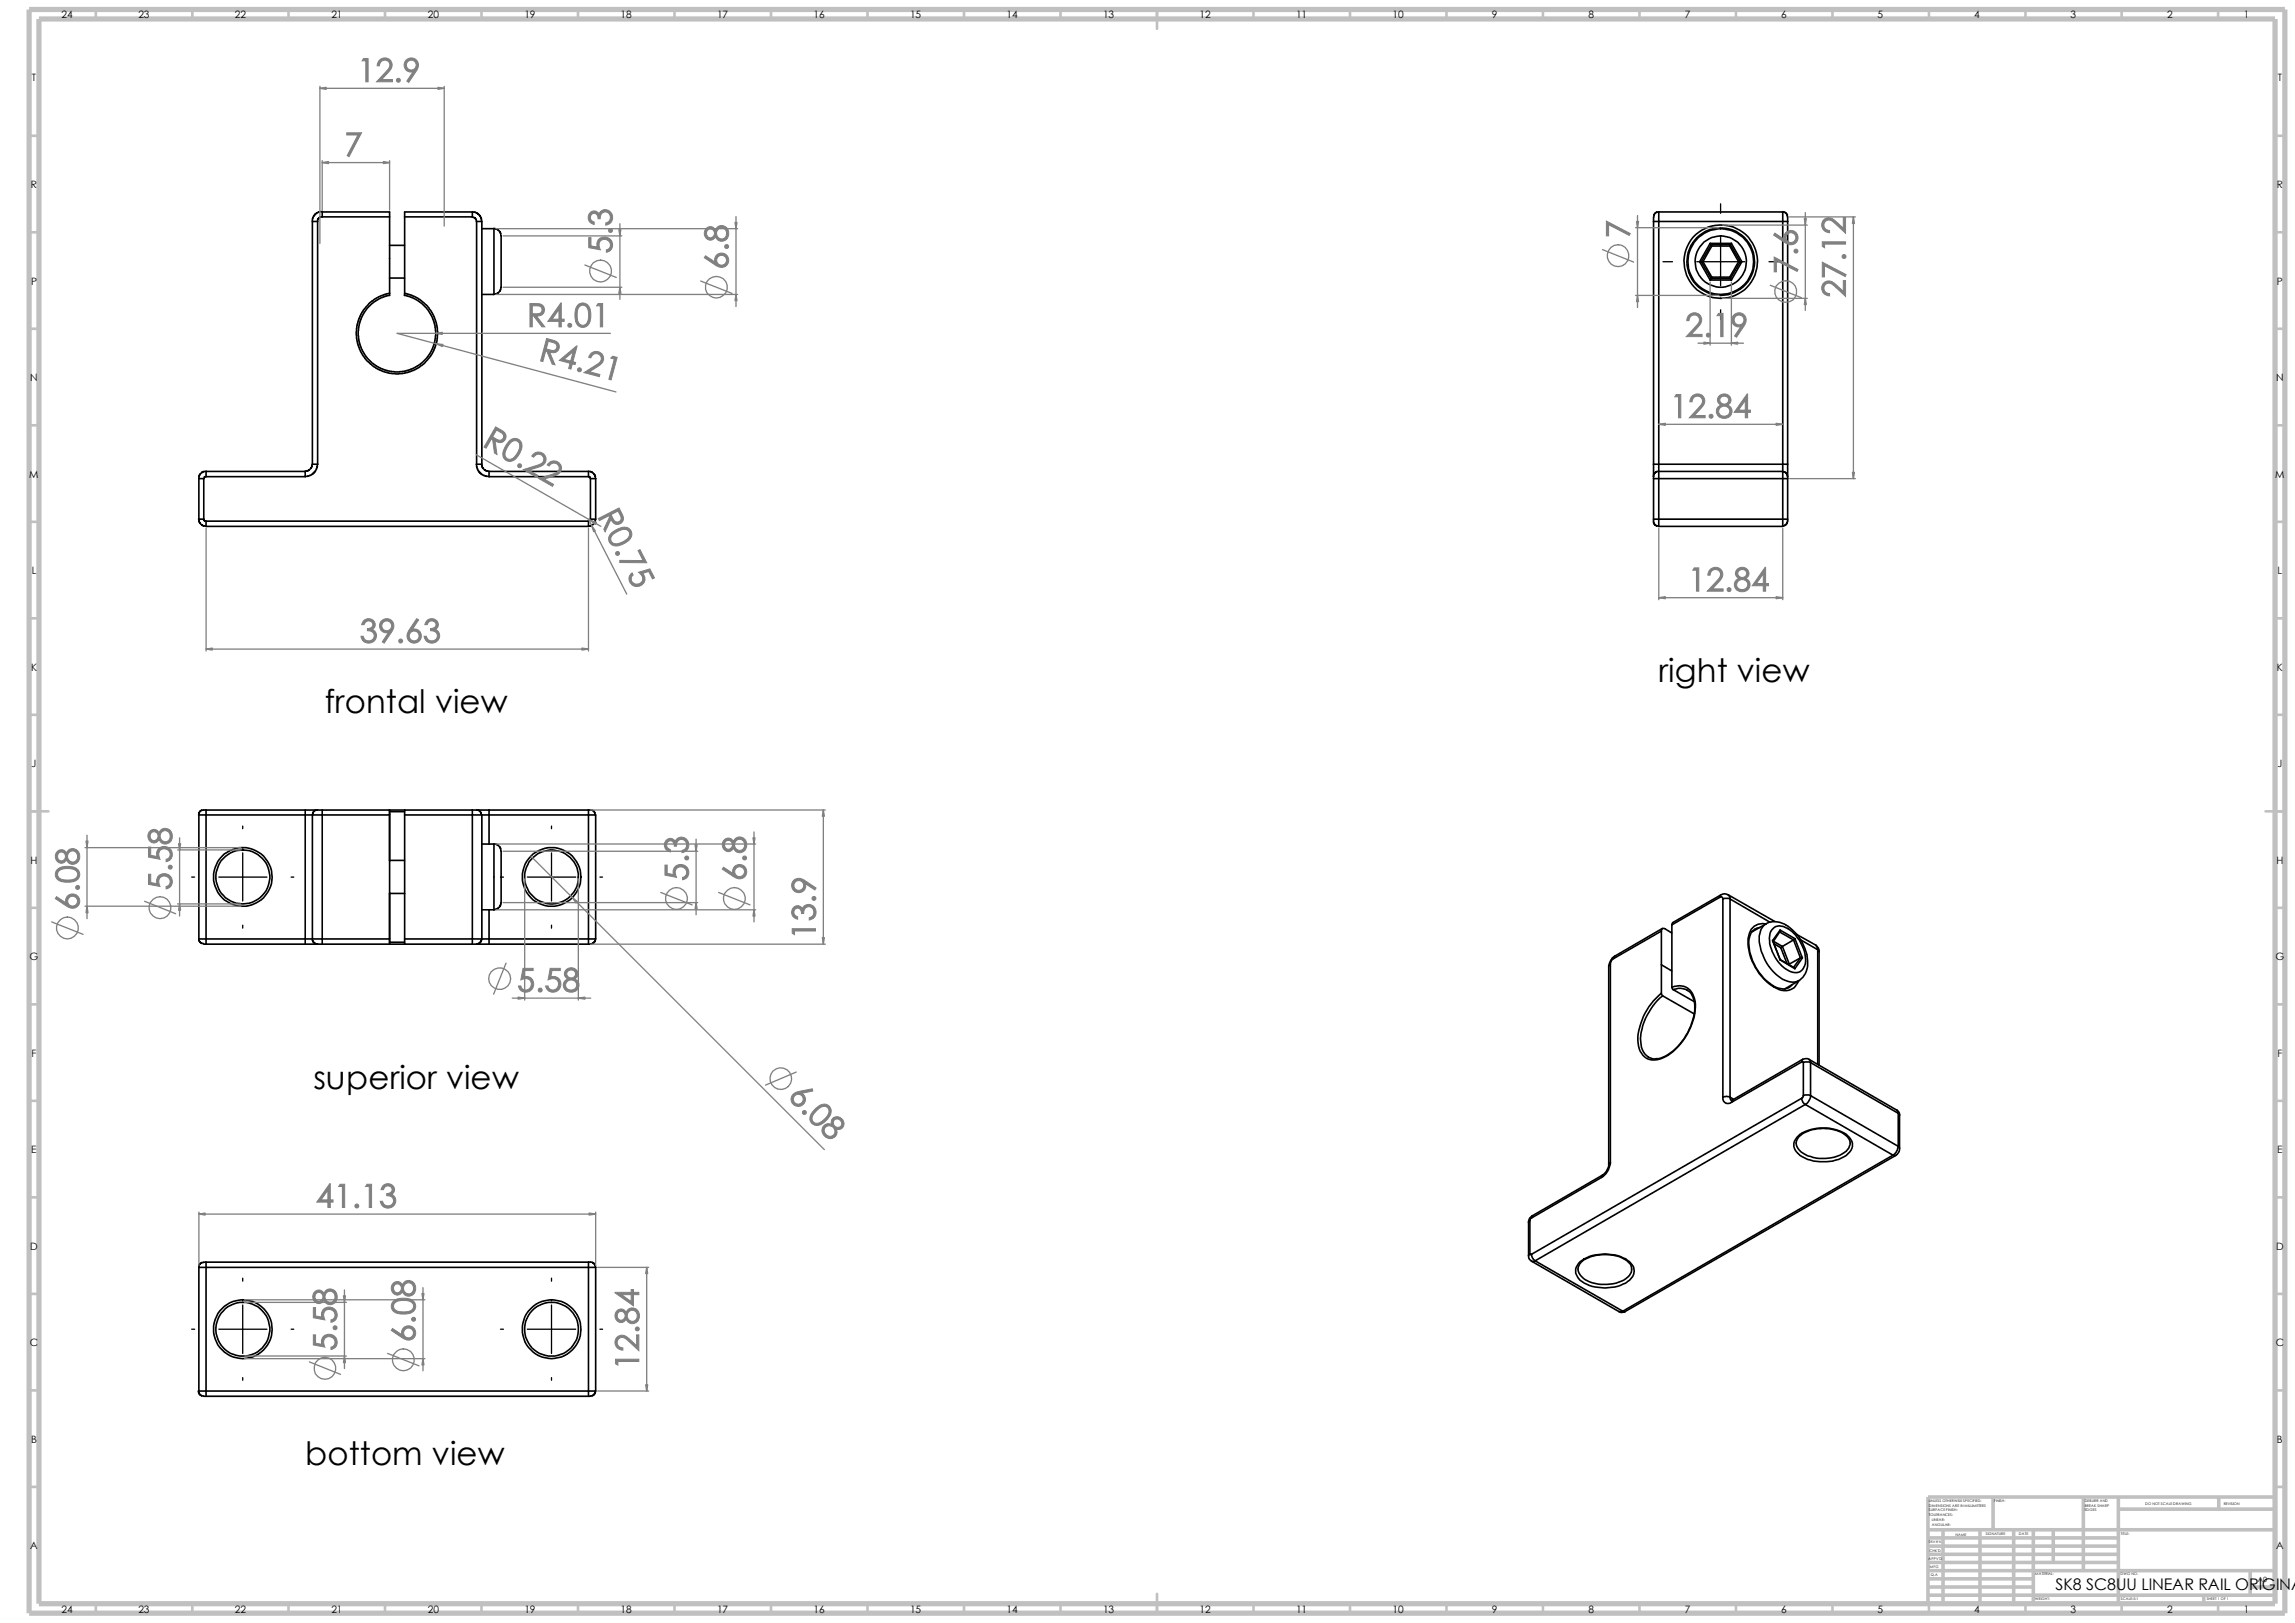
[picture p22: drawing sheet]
<svg xmlns="http://www.w3.org/2000/svg" width="297mm" height="210mm" viewBox="0 0 297 210" stroke-linecap="round" stroke-linejoin="round" font-family="sans-serif">
<defs><g id="words">
<g font-size="4.2" fill="#808080">
<text x="46.3" y="10.6">12.9</text>
<text x="44.6" y="20.2">7</text>
<text x="79.2" y="32.8" transform="rotate(-90 79.2 32.8)">5.3</text>
<text x="94.2" y="34.9" transform="rotate(-90 94.2 34.9)">6.8</text>
<text x="210.9" y="30.8" transform="rotate(-90 210.9 30.8)">7</text>
<text x="232.6" y="35.5" transform="rotate(-90 232.6 35.5)">7.6</text>
<text x="238.8" y="38.5" transform="rotate(-90 238.8 38.5)">27.12</text>
<text x="68.2" y="42.3">R4.01</text>
<text x="69.6" y="46.6" transform="rotate(15 69.6 46.6)">R4.21</text>
<text x="218.1" y="43.6">2.19</text>
<text x="62.3" y="57.7" transform="rotate(30 62.3 57.7)">R0.22</text>
<text x="216.2" y="54.1">12.84</text>
<text x="77.3" y="66.8" transform="rotate(63 77.3 66.8)">R0.75</text>
<text x="218.5" y="76.5">12.84</text>
<text x="46.6" y="83.1">39.63</text>
<text x="10.2" y="117.8" transform="rotate(-90 10.2 117.8)">6.08</text>
<text x="22.2" y="115.2" transform="rotate(-90 22.2 115.2)">5.58</text>
<text x="89.1" y="114" transform="rotate(-90 89.1 114)">5.3</text>
<text x="96.6" y="114" transform="rotate(-90 96.6 114)">6.8</text>
<text x="105.5" y="121.5" transform="rotate(-90 105.5 121.5)">13.9</text>
<text x="66.9" y="128.3">5.58</text>
<text x="101.9" y="142" transform="rotate(45 101.9 142)">6.08</text>
<text x="40.9" y="156.3">41.13</text>
<text x="53.7" y="173.7" transform="rotate(-90 53.7 173.7)">6.08</text>
<text x="43.6" y="174.8" transform="rotate(-90 43.6 174.8)">5.58</text>
<text x="82.7" y="177.2" transform="rotate(-90 82.7 177.2)">12.84</text>
</g>
<g font-size="4.2">
<text x="214.6" y="88.3">right view</text>
<text x="42" y="92.3">frontal view</text>
<text x="40.6" y="141">superior view</text>
<text x="39.5" y="189.6">bottom view</text>
</g>
<text font-size="2.1" x="266" y="205.7">SK8 SC8UU LINEAR RAIL ORIGINA</text>
<g font-size="1.3">
<text x="8" y="2.4">24</text>
<text x="17.9" y="2.4">23</text>
<text x="30.4" y="2.4">22</text>
<text x="42.9" y="2.4">21</text>
<text x="55.4" y="2.4">20</text>
<text x="67.9" y="2.4">19</text>
<text x="80.3" y="2.4">18</text>
<text x="92.8" y="2.4">17</text>
<text x="105.3" y="2.4">16</text>
<text x="117.8" y="2.4">15</text>
<text x="130.3" y="2.4">14</text>
<text x="142.7" y="2.4">13</text>
<text x="155.2" y="2.4">12</text>
<text x="167.7" y="2.4">11</text>
<text x="180.2" y="2.4">10</text>
<text x="193.1" y="2.4">9</text>
<text x="205.6" y="2.4">8</text>
<text x="218.1" y="2.4">7</text>
<text x="230.5" y="2.4">6</text>
<text x="243" y="2.4">5</text>
<text x="255.5" y="2.4">4</text>
<text x="268" y="2.4">3</text>
<text x="280.5" y="2.4">2</text>
<text x="290.4" y="2.4">1</text>
<text x="4.1" y="10.5">T</text>
<text x="294.8" y="10.5">T</text>
<text x="4" y="24.3">R</text>
<text x="294.7" y="24.3">R</text>
<text x="4" y="36.8">P</text>
<text x="294.7" y="36.8">P</text>
<text x="3.9" y="49.3">N</text>
<text x="294.6" y="49.3">N</text>
<text x="3.8" y="61.8">M</text>
<text x="294.5" y="61.8">M</text>
<text x="4.1" y="74.3">L</text>
<text x="294.8" y="74.3">L</text>
<text x="4" y="86.8">K</text>
<text x="294.7" y="86.8">K</text>
<text x="4.1" y="99.3">J</text>
<text x="294.8" y="99.3">J</text>
<text x="3.9" y="111.8">H</text>
<text x="294.6" y="111.8">H</text>
<text x="3.8" y="124.2">G</text>
<text x="294.5" y="124.2">G</text>
<text x="4.1" y="136.7">F</text>
<text x="294.8" y="136.7">F</text>
<text x="4" y="149.2">E</text>
<text x="294.7" y="149.2">E</text>
<text x="3.9" y="161.7">D</text>
<text x="294.6" y="161.7">D</text>
<text x="3.9" y="174.2">C</text>
<text x="294.5" y="174.2">C</text>
<text x="4" y="186.7">B</text>
<text x="294.7" y="186.7">B</text>
<text x="3.9" y="200.5">A</text>
<text x="294.6" y="200.5">A</text>
<text x="8" y="208.7">24</text>
<text x="17.9" y="208.7">23</text>
<text x="30.4" y="208.7">22</text>
<text x="42.9" y="208.7">21</text>
<text x="55.4" y="208.7">20</text>
<text x="67.9" y="208.7">19</text>
<text x="80.3" y="208.7">18</text>
<text x="92.8" y="208.7">17</text>
<text x="105.3" y="208.7">16</text>
<text x="117.8" y="208.7">15</text>
<text x="130.3" y="208.7">14</text>
<text x="142.7" y="208.7">13</text>
<text x="155.2" y="208.7">12</text>
<text x="167.7" y="208.7">11</text>
<text x="180.2" y="208.7">10</text>
<text x="193.1" y="208.7">9</text>
<text x="205.6" y="208.7">8</text>
<text x="218.1" y="208.7">7</text>
<text x="230.5" y="208.7">6</text>
<text x="243" y="208.7">5</text>
<text x="255.5" y="208.7">4</text>
<text x="268" y="208.7">3</text>
<text x="280.5" y="208.7">2</text>
<text x="290.4" y="208.7">1</text>
</g>
<text font-size=".9" x="292.2" y="204.7">A0</text>
<g font-size=".5">
<text x="249.6" y="196.2">TOLERANCES:</text>
<text x="249.6" y="194.4">UNLESS OTHERWISE SPECIFIED:</text>
<text x="249.6" y="195">DIMENSIONS ARE IN MILLIMETERS</text>
<text x="249.6" y="195.6">SURFACE FINISH:</text>
<text x="250" y="197.5">ANGULAR:</text>
<text x="250" y="196.8">LINEAR:</text>
<text x="258.1" y="194.4">FINISH:</text>
<text x="269.8" y="195.6">EDGES</text>
<text x="269.8" y="194.3">DEBURR AND</text>
<text x="269.8" y="194.9">BREAK SHARP</text>
<text x="277.6" y="194.7">DO NOT SCALE DRAWING</text>
<text x="287.8" y="194.7">REVISION</text>
<text x="249.6" y="201.8">APPV'D</text>
<text x="249.6" y="199.7">DRA W N</text>
<text x="249.7" y="200.8">CHK'D</text>
<text x="249.8" y="202.9">MFG</text>
<text x="249.9" y="203.9">Q.A</text>
<text x="253.1" y="198.7">NAME</text>
<text x="257" y="198.7">SIGNATURE</text>
<text x="261.3" y="198.7">DATE</text>
<text x="263.4" y="203.8">MATERIAL:</text>
<text x="274.4" y="203.8">DWG NO.</text>
<text x="274.5" y="198.7">TITLE:</text>
<text x="263.4" y="207.1">WEIGHT:</text>
<text x="274.5" y="207.1">SCALE:5:1</text>
<text x="285.6" y="207.1">SHEET 1 OF 1</text>
</g>
</g></defs>
<g fill="none" stroke="#c0c0c0" stroke-width=".34">
<path d="M3.8 17.6h1.2M12.4 1.2v1.3M24.9 1.2v1.3M37.3 1.2v1.3M49.8 1.2v1.3M62.3 1.2v1.3M74.8 1.2v1.3M87.3 1.2v1.3M99.8 1.2v1.3M112.3 1.2v1.3M124.8 1.2v1.3M137.2 1.2v1.3"/>
<path d="M149.7 1.2v2.5M162.2 1.2v1.3M174.7 1.2v1.3M187.2 1.2v1.3M199.7 1.2v1.3M212.2 1.2v1.3M224.7 1.2v1.3M237.2 1.2v1.3M249.6 1.2v1.3M262.1 1.2v1.3M274.6 1.2v1.3M287.1 1.2v1.3"/>
<path d="M294.4 17.6h1.3M3.8 30.1h1.2M294.4 30.1h1.3M3.8 55h1.2M3.8 42.5h1.2M294.4 55h1.3M294.4 42.5h1.3M3.8 67.5h1.2M294.4 67.5h1.3M3.8 92.5h1.2M3.8 80h1.2M294.4 92.5h1.3"/>
<path d="M294.4 80h1.3M3.8 105h2.5M3.8 117.5h1.2M293.2 105h2.5M294.4 117.5h1.3M3.8 130h1.2M294.4 130h1.3M3.8 154.9h1.2M3.8 142.5h1.2M294.4 154.9h1.3M294.4 142.5h1.3M3.8 179.9h1.2"/>
<path d="M3.8 167.4h1.2M294.4 179.9h1.3M294.4 167.4h1.3M3.8 192.4h1.2M294.4 192.4h1.3M12.4 207.5v1.2M24.9 207.5v1.2M37.3 207.5v1.2M49.8 207.5v1.2M62.3 207.5v1.2M74.8 207.5v1.2M87.3 207.5v1.2"/>
<path d="M99.8 207.5v1.2M112.3 207.5v1.2M124.8 207.5v1.2M137.2 207.5v1.2M149.7 206.2v2.5M162.2 207.5v1.2M174.7 207.5v1.2M187.2 207.5v1.2M199.7 207.5v1.2M212.2 207.5v1.2M224.7 207.5v1.2M237.2 207.5v1.2"/>
<path d="M249.6 207.5v1.2M262.1 207.5v1.2M274.6 207.5v1.2M287.1 207.5v1.2"/>
</g>
<g fill="none" stroke="#c0c0c0" stroke-width=".47">
<path d="M249.5 198h44.9M249.5 199h24.7M251.5 198v9.5M256.2 198v9.5M257.9 193.7v4.3M260.6 198v9.5M263.1 198v9.5M265.7 198v4.2M269.6 193.7v9.5M274.2 193.7v13.8M274.2 195.3h20.2M287.1 193.7v1.6"/>
<path d="M294.4 193.7h-44.9v13.8M249.5 206.4h44.9M249.5 202.2h24.7M249.5 201.1h24.7M249.5 200.1h24.7M249.5 205.4h13.6M249.5 204.3h13.6M249.5 203.2h44.9M285.2 206.4v1.1M291.2 205.4h3.2M291.2 203.2v3.2"/>
</g>
<path d="M3.8 1.2h291.9v207.5h-291.9zM5 2.5h289.4v205h-289.4z" fill="none" stroke="#c0c0c0" stroke-width=".68" stroke-linecap="butt"/>
<g fill="none" stroke="#000" stroke-width=".21">
<path d="M40.4 28.7v31.4M40.4 28.7h.7v31.4M41.7 28.1h8.7M41.7 28.1h-.3l-.3 .2v.4M41.7 28.1v-.7h8.7v.7M41.7 27.3l-.5 .1-.5 .4-.3 .5v.4M50.4 37.9l-1.1 .4-.7 .4-.7 .5-.9 1-.5 .9-.3 .9-.1 1.3 .2 1.1 .4 1.1 .5 .9 .4 .4 .8 .7 .7 .4 1.3 .4 .8 .1 .9-.1 1-.2 1.1-.5 .7-.5 .9-1 .2-.5 .4-1 .2-.8v-.9l-.1-1.1-.4-1-.6-.9-1.2-1.2-1-.5-.9-.2M50.4 28.1v10a.25 .25 0 0 1-.3 .2l-1 .4-.7 .4-.9 .8-.3 .5-.5 .8-.2 .8-.1 .8v1.3l.3 .9 .5 .8 1 1.2 .7 .5 1 .4 1.2 .2h.6l.7-.1 .9-.2 .8-.5 .6-.5 .9-1 .4-.8 .3-.7 .1-.9v-.6l-.2-1.1-.4-.9-.4-.7-.8-.9-.5-.3-.8-.4-1-.3M50.4 31.7h2M50.4 36h2M50.4 33.4h.1M52.4 38v.2"/>
<path d="M52.4 28.1v9.9M52.4 28.1h8.7M61.1 27.4h-8.7v.7M61.1 28.1h.1a.59 .59 0 0 1 .5 .6M61.1 27.4l.5 .1 .3 .2 .4 .5 .1 .5M61.1 27.4v.7M61.7 28.7h.7M61.7 28.7v31.4h.7M62.4 29.6h1.5v8.5M62.4 28.7v31.4M62.4 38.1h1.5M63.9 29.5l.5 .2 .3 .3 .2 .5v6.7l-.2 .4-.3 .4-.5 .1"/>
<path d="M214 28.1v.6M214 28.7v31.4M214 28.7h.7M214.7 27.4h16v1.3M214.7 28.7v31.4M214.7 28.7h16M214.7 27.4v1.3M214.7 27.4h-.3l-.2 .2-.2 .2v.3M220 33.9l1.3 2.3M220 33.9h.2M220.2 33.9l1.2 2.1M220.2 33.9h.2"/>
<path d="M220.4 33.9l1.1 2M221.3 31.5l-1.3 2.4M221.3 36.2h2.8M221.3 31.5h2.8M221.3 31.5l.1 .2M221.4 36h2.5M221.4 31.7h2.5M221.4 31.7l-1.2 2.2M221.4 31.7l.1 .1M221.4 36l-.1 .2M221.5 35.9h2.4M221.5 31.8h2.4"/>
<path d="M221.5 31.8l-1.1 2.1M221.5 35.9l-.1 .1M223.9 31.8l1.1 2.1M223.9 35.9v.1M223.9 31.7l1.3 2.2M223.9 36l.2 .2M223.9 31.7v.1M224.1 31.5l1.3 2.4M224.1 31.5l-.2 .2M225 33.9l-1.1 2M225 33.9h.2M225.2 33.9l-1.3 2.1"/>
<path d="M225.2 33.9h.2M225.4 33.9l-1.3 2.3M230.7 28.7v31.4M230.7 28.7h.7M230.7 27.4l.3 .1 .3 .2 .1 1M231.4 28.7v31.4M25.7 67.2l.1 .4 .4 .4 .5 .1M25.7 61.9v5.3h.7M25.7 61.9h.7v5.3M26.4 67.2l.1 .2 .2 .1M26.7 61l-.5 .1-.4 .3-.1 .5M26.7 61.7h12.8"/>
<path d="M26.7 68.1h49.5M26.7 61.7h-.2l-.1 .2M39.5 61h-12.8v.7M39.5 61v.7M40.4 60.1l-.1 .4-.2 .2-.2 .2-.4 .1M40.4 60.1h.7M41.1 60.1l-.1 .6-.4 .5-.5 .4-.6 .1M61.6 60.1l.2 .6 .5 .6 .4 .3 .6 .1M62.4 60.1v.4l.2 .2 .3 .2 .4 .1M63.3 61v.7M63.3 61.7h12.9M63.3 61h12.9"/>
<path d="M76.2 61.7h.1l.1 .2M76.2 67.4h-49.5v.7M76.2 61h.3l.3 .3 .2 .2 .1 .4M76.2 61v.7M76.2 67.4v.7M76.4 61.9h.7M76.4 67.2h.7M76.4 61.9v5.3M76.4 67.2l-.2 .2M77.1 67.2l-.1 .4-.2 .2-.3 .2-.3 .1M77.1 61.9v5.3M214 61.7v.2"/>
<path d="M214 67.2l.1 .6 .1 .2 .5 .1M214 60.1v1.6M214 61.9v5.3M214 67.2h.7M214 61.9h.7M214 60.1h.7M214.7 61h16M214.7 67.2h16M214.7 61.9v5.3M214.7 61.9h16M214.7 60.1h16M214.7 61v.9"/>
<path d="M214.7 67.2v.9M214.7 61h-.3l-.3 .3-.1 .4M214.7 60.1v.9M230.7 61.9v5.3M230.7 61v.9M230.7 67.2v.9h-16M230.7 60.1v.9M230.7 61.9h.7M230.7 61l.5 .2 .2 .5M230.7 67.2h.7M230.7 60.1h.7M231.4 61.9v5.3"/>
<path d="M231.4 61.7v.2M231.4 67.2l-.1 .4-.1 .3-.5 .2M231.4 60.1v1.6M26.7 104.8h-.2a.61 .61 0 0 0-.8 .7M26.7 105.5h12.8M26.7 104.8h12.8M26.7 105.5v16M26.7 104.8v.7M26.7 105.5h-1v16M39.5 105.5v16M39.5 104.8v.7M39.5 104.8h1.6"/>
<path d="M39.5 105.5h.9M40.4 105.5v16M40.4 105.5h1.3M41.1 104.8h.6M41.1 104.8h-.2l-.3 .1-.2 .6M41.7 104.8h8.7M41.7 105.5v16M41.7 104.8v.7M50.4 105h2M50.4 104.8h2M50.4 111.3h2M50.4 115.6h2"/>
<path d="M50.4 104.8v17.4M50.4 111.4h.1M50.4 115.6h.1M50.4 104.8v.7h-8.7M50.4 104.8h.1M52.4 105.5h8.7M52.4 105.5v16M52.4 104.8h8.7M52.4 104.8v.7M61.1 105.5h1.3M61.1 105.5v16M61.1 104.8v.7"/>
<path d="M61.1 104.8h.6M61.7 104.8l.4 .1 .2 .6M61.7 104.8h1.6M62.4 105.5h.9M62.4 117.7h1.5M62.4 109.2h1.5M62.4 105.5v16M63.3 104.8v.7M63.3 105.5v3.7M63.3 117.7v3.8M63.3 105.5h12.9M63.3 104.8h12.9"/>
<path d="M63.9 109.2l.4 .1 .3 .2 .2 .2 .1 .5v6.6l-.2 .5-.3 .3-.5 .1M63.9 109.2v8.5M76.2 105.5h.9v16M76.2 105.5v16M76.2 104.8v.7M76.2 104.8h.1a.61 .61 0 0 1 .7 .7M216.4 119.7v8.1M222.5 116.1a.25 .25 0 0 1 .3 0 .25 .25 0 0 1 .2 .2M222.5 116.1l-6.1 3.6M222.7 115.8l-.2 .3M222.7 115.8l-6.2 3.6-.1 .3M223 116.3v25.7a.92 .92 0 0 1 .9 0"/>
<path d="M223 116.3l.2-.1 .7 .1M223.6 115.8a.88 .88 0 0 0-.9 0M223.6 115.8l.3 .4v.1M223.6 115.8l6.1 3.5M223.9 116.3l5.2 3M223.9 116.3v25.7M228.5 119.5a1.84 1.84 0 0 0-2.2 1.6 6.8 6.8 0 0 0 4.2 7 1.79 1.79 0 0 0 2.2-1.2M228.6 119.5a2.76 2.76 0 0 1 3.1 .6 6.1 6.1 0 0 1 2.2 5 2.51 2.51 0 0 1-1.1 1.8M228.6 119.5a2.47 2.47 0 0 0-.8 2.8 6.3 6.3 0 0 0 3.2 4.5l.9 .3 .9-.2-1.8 1.1M228.6 119.5l-1.9 1.1M25.7 121.5h1M25.7 121.5l.2 .4 .5 .2"/>
<path d="M26.4 122.2h.3M26.7 121.5h12.8M26.7 122.2h12.8M26.7 121.5v.7M39.5 121.5h.9M39.5 121.5v.7M39.5 122.2h1.6M40.4 121.5h1.3M40.4 121.5l.1 .4 .4 .2 .2 .1M41.1 122.2h.6M41.7 121.5h8.7v.7M41.7 122.2h8.7"/>
<path d="M41.7 121.5v.7M50.4 121.9h2M50.4 122.2h2M50.4 122.2h.1M52.4 121.5h8.7M52.4 122.2h8.7M52.4 121.5v.7M61.1 122.2h.6M61.1 121.5v.7M61.1 121.5h1.3M61.7 122.2h1.6M62.4 121.5l-.2 .4-.1 .1-.4 .2"/>
<path d="M62.4 121.5h.9M63.3 121.5v.7M63.3 121.5h12.9M63.3 122.2h12.9M76.2 121.5v.7M76.2 121.5h.9M77.1 121.5l-.1 .4-.2 .1-.6 .2M208.2 125v25.7M208.4 124.8l-.2 .2M208.4 124.8v25.6M208.8 124a.88 .88 0 0 0-.4 .8M209 123.7a1.87 1.87 0 0 0-.8 1.3"/>
<path d="M209 123.7l-.2 .3M213.3 136.8h.1M215 124.8h.1M215 128.5l.2 .4M215 120.5l-6.2 3.5M215 120.5v8M215 124.8l1.4 .8M215 120.5a.28 .28 0 0 1 .1-.4 .28 .28 0 0 1 .4 .1l.9 .5M215.1 120.1l-6.1 3.6M215.2 128.9l4 2.3M215.2 128.9a7.7 7.7 0 0 0-2.9 5.9 2.31 2.31 0 0 0 1 2M216.4 127.8a2.02 2.02 0 0 1 2.9 1.4 7.3 7.3 0 0 1-1.8 5.8 4.8 4.8 0 0 1-3.6 2.2 2.12 2.12 0 0 1-1.9-2.2 8 8 0 0 1 2.3-5.8l.7-.7"/>
<path d="M216.4 127.8l.1 .3M216.5 128.1l2.8 1.5M216.5 128.1a2.04 2.04 0 0 1 1.9 0M218.4 128.1h.1M218.4 128.1a2.36 2.36 0 0 1 .9 2.2 7.6 7.6 0 0 1-4.3 6.6l-.9 .1-.8-.2M227.7 120a1.7 1.7 0 0 0-1.4 1.8 6.9 6.9 0 0 0 3.7 6l.5 .1a1.12 1.12 0 0 0 1-.1M229.3 120.4a1.44 1.44 0 0 1 2.1-.3 5.1 5.1 0 0 1 2.2 4.6 1.33 1.33 0 0 1-2.1 .9 5 5 0 0 1-2.5-4.5zM229.4 121.7l1 2.5M229.5 121.8l1.2 .7M229.6 122.1l.9 .5M230.3 120.6l1.8 1M230.4 124.2h.1"/>
<path d="M230.4 124.2l1.8 1 .1 .1M230.4 120.4v.1l-.9 1.3M230.4 120.4l-1 1.3M230.4 124.2l1.9 1.1M230.4 120.4l1.9 1.1M230.5 122.6l.8 2.1M230.7 122.5l-.2 .1M230.7 122.5l.9 2.3M231.5 127.8h.1M231.6 124.8h-.1M231.9 127.4l-.4 .4M232.1 121.6l-1.4 .9"/>
<path d="M232.1 121.6l.9 2.4M232.3 121.5l1 2.5M232.3 121.5l-.2 .1M232.5 120.9l2.5 1.4M233 124h.3M233 124l-.9 1.2M233 124l-1.4 .8M233 121.6l2.2 1.3M233.2 137.4h.1l.1 .1M233.2 137.4l-9.1 5.2M233.3 124l-1 1.3M233.3 137.1l.3-.1 .5 .1"/>
<path d="M233.3 137.1l-.1 .3M233.3 137.1l-9.1 5.2M233.4 137.5l.2-.1 .7 .1M233.4 137.5v4.3M234.1 137.1l.2 .1v.3M234.1 137.1l11.3 6.5M234.3 137.5v4.3M234.3 137.5l11.4 6.6M235 122.3a.91 .91 0 0 1 .4 .8M235 122.3l.2 .6M235.2 122.9l.2 .2M235.2 122.9v14.8"/>
<path d="M235.4 123.1v14.7M197.8 158.2v4.3M198 157.9l-.2 .3M198 157.9v4.3M198.2 157.6l-.2 .1v.2M198.3 157.3l-.3 .3-.2 .6M198.3 157.3l-.1 .3M207.3 152.4l-9.1 5.2M207.4 152.1l-.1 .3M207.4 152.1l-9.1 5.2M208.2 150.7a1.92 1.92 0 0 1-.8 1.4M208.4 150.4l-.2 .3"/>
<path d="M208.4 150.4a2.42 2.42 0 0 1-1.1 2M223 142a.69 .69 0 0 0 .3 .7 .69 .69 0 0 0 .8-.1M223.9 142v.2l.2 .2M223.9 142l.5 .2M224.2 142.3l-.1 .1M224.2 142.3l-.1 .2v.1M232.5 147.2a4.7 4.7 0 0 1 3.5-1.2 4.6 4.6 0 0 1 3.4 1.2 1.41 1.41 0 0 1-.3 2.1 5.5 5.5 0 0 1-5.5 .6 2.04 2.04 0 0 1-1.4-2zM232.8 147.1a4.8 4.8 0 0 1 3.9-1.1 3.4 3.4 0 0 1 2.6 1.4 1.48 1.48 0 0 1-.9 1.9 5.3 5.3 0 0 1-5.3-.2 1.25 1.25 0 0 1-.3-2zM233.2 142.1a.94 .94 0 0 0 .4 .8M233.2 142.1l-35 20.2M233.4 141.8l.2-.1 .7 .1M233.4 141.8l-.2 .3"/>
<path d="M233.6 142.9l11.4 6.6M233.6 142.9l-34.9 20.3M234.3 141.8a1.43 1.43 0 0 1-.7 1.1M234.3 141.8l11.4 6.5M245 149.5h.3M245 149.5l-35 20.2M245.3 149.5l-35 20.2M245.4 143.6l.4 .4v.3M245.4 143.6l.3 .5M245.7 148.3l.1 .3M245.7 144.1l.1 .2M245.7 144.1v4.2"/>
<path d="M245.7 148.3a1.63 1.63 0 0 1-.7 1.2M245.8 148.6l-.1 .5-.4 .4M245.8 144.3v4.3M25.7 164v16h1M25.7 164h1M26.4 163.4h-.3l-.2 .1-.2 .2v.3M26.4 163.3h.3M26.7 164v16M26.7 164h49.5M26.7 163.3h49.5M26.7 163.3v.7M76.2 164h.9"/>
<path d="M76.2 164v16M76.2 163.3v.7M76.2 163.3l.6 .1 .2 .2 .1 .4M77.1 164v16M197.8 162.5l.2 .5 .2 .2M198 162.2a.11 .11 0 0 0 .1 .2 .11 .11 0 0 0 .1-.1M198 162.2l-.2 .3M198.2 163.2l11.3 6.5M198.2 162.3a1.09 1.09 0 0 0 .5 .9M198.7 163.2h-.5M198.7 163.2l11.3 6.5M204.5 163.3a5.6 5.6 0 0 1 6.4 0 1.5 1.5 0 0 1-.2 2.5 5.6 5.6 0 0 1-6.2-.1 1.55 1.55 0 0 1 0-2.4z"/>
<path d="M204.6 163.4a5.2 5.2 0 0 1 5.2-.7 2.02 2.02 0 0 1 1.4 1.4 1.87 1.87 0 0 1-1.7 1.8 5.1 5.1 0 0 1-4.6-.5 1.25 1.25 0 0 1-.3-2zM209.5 169.7l.3 .1 .5-.1M210 169.7h.3M210 169.7l-.2 .1-.3-.1M25.7 180l.1 .4 .2 .2 .7 .1M26.7 180.7h49.5M26.7 180h49.5M26.7 180v.7M76.2 180v.7M76.2 180h.9M77.1 180l-.1 .4-.2 .2-.6 .1"/>
<circle cx="222.7" cy="33.9" r="4.8"/>
<circle cx="222.7" cy="33.8" r="4.2"/>
<circle cx="222.7" cy="33.8" r="3.3"/>
<circle cx="222.7" cy="33.9" r="4.4"/>
<circle cx="31.4" cy="113.5" r="3.8"/>
<circle cx="31.4" cy="113.5" r="3.5"/>
<circle cx="71.4" cy="113.5" r="3.5"/>
<circle cx="71.4" cy="113.5" r="3.8"/>
<circle cx="31.4" cy="172" r="3.8"/>
<circle cx="31.4" cy="172" r="3.5"/>
<circle cx="71.4" cy="172" r="3.5"/>
<circle cx="71.4" cy="172" r="3.8"/>
</g>
<g fill="none" stroke="#000" stroke-width=".17">
<path d="M215.2 33.9h1.3M219.6 33.9h6.2M222.7 26.4v1.2M222.7 30.7v6.3M228.9 33.9h1.3M222.7 40.1v1.3M24.8 113.5h.4M28.3 113.5h6.2M31.4 106.9v.3M31.4 110.4v6.2M31.4 119.7v.4M37.7 113.5h.3"/>
<path d="M64.8 113.5h.4M68.2 113.5h6.3M71.4 106.9v.3M71.4 110.4v6.2M71.4 119.7v.4M77.6 113.5h.4M24.8 172h.4M28.3 172h6.2M31.4 165.4v.4M31.4 168.9v6.2M31.4 178.3v.3M37.7 172h.3"/>
<path d="M64.8 172h.4M68.2 172h6.3M71.4 165.4v.4M71.4 168.9v6.2M71.4 178.3v.3M77.6 172h.4"/>
</g>
<g fill="none" stroke="#808080" stroke-width=".17">
<path d="M41.4 11.2v20.3M41.4 11.4h16.1M57.5 11.2v18.1M41.7 21h8.7M41.7 20.8v6.4M50.4 20.8v6.4M64.2 29.6h31.3M64.2 38.1h31.3M65.1 37.2h15.4M65.1 30.5h15.4M75.7 34.3l4.1 1.6M80.2 29v9.7"/>
<path d="M90.7 36.4l4 1.6M95.2 28v11.7M207.4 32.3l4 1.6M211.7 29.5h10.8M211.7 38.2h10.8M211.9 27.9v11.9M221.3 36.5v8.2M222.9 29.1h11M222.9 38.6h11M224.1 36.5v8.2M229.1 36.9l4 1.6M231.6 28.1h8.5"/>
<path d="M233.6 27.5v12.7M239.9 28.1v33.8M61.6 58.8l16.2 9.3M79 43.1h-27.6l28.3 7.6M214.7 54.9h16M219.8 44.4h5.8M26.7 68.4v15.8M76.2 67.2l4.9 9.7M76.2 68.4v15.8M214.7 77.3h16M214.7 68.4v9.2M230.7 68.4v9.2"/>
<path d="M231.6 61.9h8.5M26.7 84h49.5M6.7 119.3l4.1 1.6M11 109.7h20.2M11 117.3h20.2M11.3 108.1v10.8M18.7 116.6l4 1.6M23 110h8.2M23 117h8.2M23.2 108.4v10.1M64.2 117.7h33.6M64.2 109.2h33.6"/>
<path d="M65.1 110.2h25.2M65.1 116.8h25.2M67.9 113.7v15.7M68.7 110.8l38 38M74.8 113.7v15.7M76.4 104.8h30.4M85.5 115.5l4.1 1.6M90.1 108.6v9.8M93 115.5l4.1 1.6M97.6 107.7v11.6M106.6 104.8v17.4M65.5 124.6l-1.6 4.1"/>
<path d="M66.3 129.2h10.2M76.4 122.2h30.4M103 138.7l-3.9 1.7M25.7 157.1h51.4M25.7 156.8v6.9M77.1 156.8v6.9M31.7 168.5h13.1M31.7 175.5h13.1M31.7 168.2h23.3M31.7 175.8h23.3M40 176.2l4.1 1.6M44.6 166.9v10.2"/>
<path d="M50.2 175.1l4 1.6M54.7 166.6v10.8M77.3 164h6.6M83.7 164v16M77.3 180h6.6"/>
<circle cx="77.7" cy="35.1" r="1.41"/>
<circle cx="92.7" cy="37.2" r="1.41"/>
<circle cx="209.4" cy="33.1" r="1.4"/>
<circle cx="231.1" cy="37.7" r="1.41"/>
<circle cx="20.7" cy="117.5" r="1.41"/>
<circle cx="87.5" cy="116.3" r="1.41"/>
<circle cx="95" cy="116.3" r="1.41"/>
<circle cx="8.7" cy="120.1" r="1.41"/>
<circle cx="64.7" cy="126.6" r="1.4"/>
<circle cx="101" cy="139.6" r="1.4"/>
<circle cx="42" cy="177.1" r="1.41"/>
<circle cx="52.2" cy="176" r="1.41"/>
</g>
<g fill="#808080" stroke="#808080" stroke-width=".17">
<path d="M239.9 28.1l.1 .8h-.3z"/>
<path d="M239.7 61.1h.3l-.1 .8z"/>
<path d="M220.5 44.3l.8 .1-.8 .1z"/>
<path d="M224.1 44.4l.8-.1v.2z"/>
<path d="M233.5 28.3h.3l-.2 .8z"/>
<path d="M233.6 38.6l.2 .8h-.3z"/>
<path d="M229.9 77.2l.8 .1-.8 .2z"/>
<path d="M214.7 77.3l.8-.1v.3z"/>
<path d="M214.7 54.9l.8-.1v.2z"/>
<path d="M229.9 54.8l.8 .1-.8 .1z"/>
<path d="M211.8 28.7h.2l-.1 .8z"/>
<path d="M211.9 38.2l.1 .8h-.2z"/>
<path d="M76.4 67.3l.8 .3-.2 .3z"/>
<path d="M76.6 68l.4 .7-.2 .1z"/>
<path d="M80.2 37.2l.1 .8h-.2z"/>
<path d="M75.3 83.9l.9 .1-.9 .1z"/>
<path d="M56.4 43.1l.8-.1v.3z"/>
<path d="M41.4 11.4l.8-.1v.3z"/>
<path d="M56.5 44.5l.8 .1-.1 .2z"/>
<path d="M26.7 84l.8-.1v.2z"/>
<path d="M41.7 21l.8-.1v.3z"/>
<path d="M49.6 20.9l.8 .1-.8 .2z"/>
<path d="M56.7 11.3l.8 .1-.8 .2z"/>
<path d="M80.1 29.7h.2l-.1 .8z"/>
<path d="M95.1 28.8h.3l-.2 .8z"/>
<path d="M95.2 38.1l.2 .8h-.3z"/>
<path d="M83.7 164l.1 .8h-.2z"/>
<path d="M83.6 179.2h.2l-.1 .8z"/>
<path d="M25.7 157.1l.8-.1v.2z"/>
<path d="M76.2 157l.9 .1-.9 .1z"/>
<path d="M44.4 167.7h.3l-.1 .8z"/>
<path d="M44.6 175.5l.1 .8h-.3z"/>
<path d="M54.6 167.4h.3l-.2 .8z"/>
<path d="M54.7 175.8l.2 .8h-.3z"/>
<path d="M23.1 109.2h.3l-.2 .8z"/>
<path d="M23.2 117l.2 .8h-.3z"/>
<path d="M106.6 104.8l.1 .8h-.3z"/>
<path d="M74.1 116.2l.6 .5-.2 .1z"/>
<path d="M106.4 121.3h.3l-.1 .9z"/>
<path d="M74.8 129.2l.9-.2v.3z"/>
<path d="M67.1 129l.8 .2-.8 .1z"/>
<path d="M90 109.3h.2l-.1 .9z"/>
<path d="M90.1 116.8l.1 .8h-.2z"/>
<path d="M97.6 117.7l.1 .8h-.2z"/>
<path d="M97.5 108.4h.2l-.1 .8z"/>
<path d="M11.1 108.8h.3l-.1 .9z"/>
<path d="M11.3 117.3l.1 .8h-.3z"/>
</g>
<use href="#words"/>
</svg>
